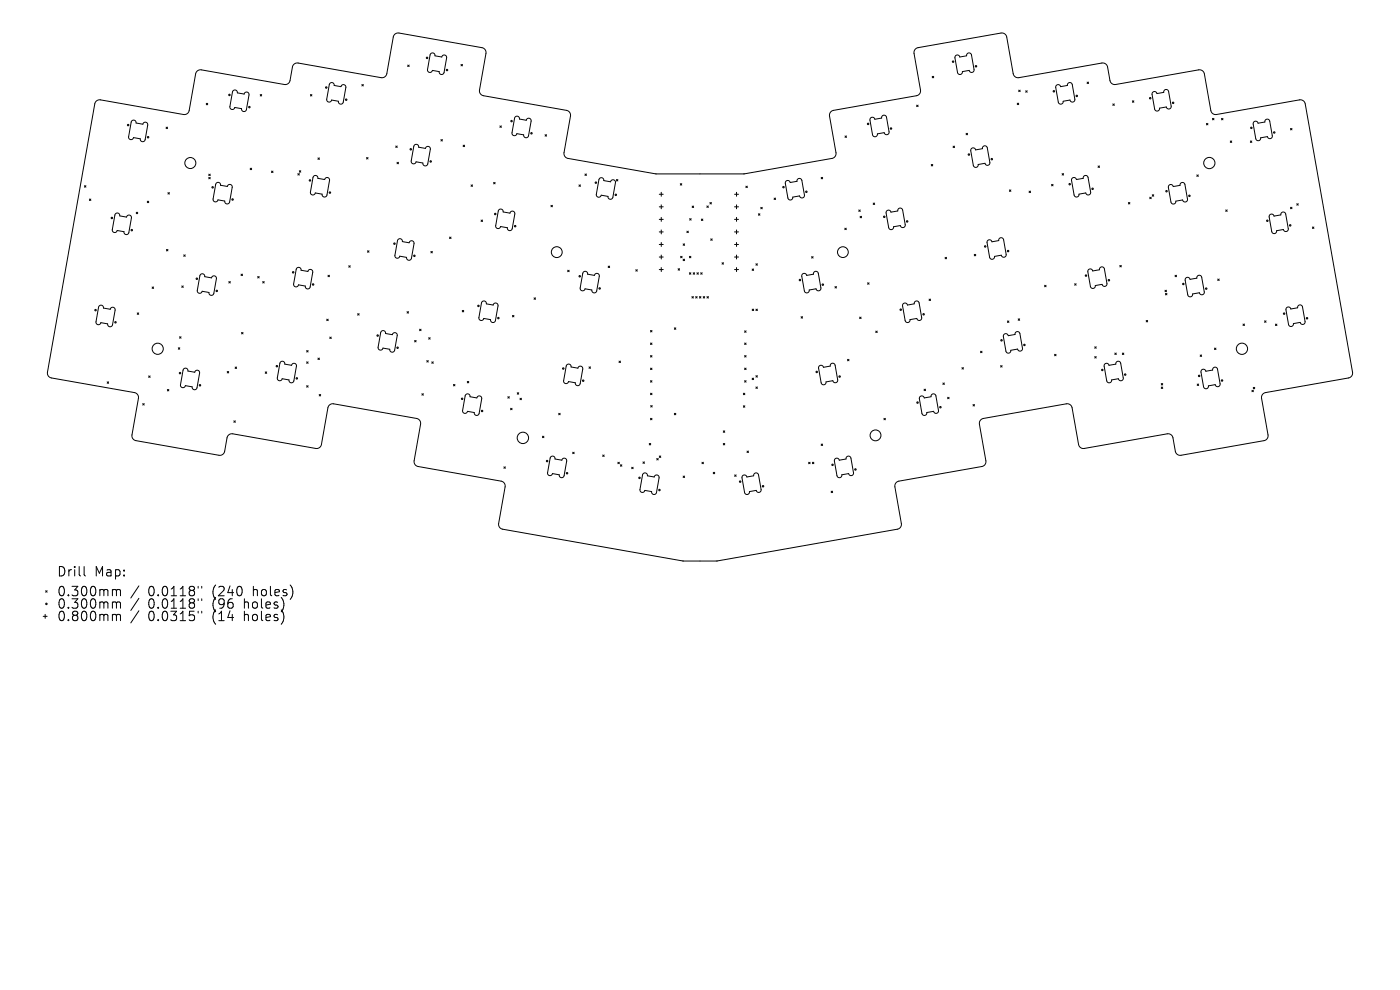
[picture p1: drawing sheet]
<svg xmlns="http://www.w3.org/2000/svg" width="297mm" height="210mm" viewBox="0 0 297 210" stroke-linecap="round" stroke-linejoin="round" font-family="sans-serif">
<defs><g id="words">
<g font-size="2.8">
<text x="12" y="122.6">Drill</text>
<text x="20" y="122.6">Map:</text>
<text x="12" y="126.8">0.300mm</text>
<text x="12" y="129.4">0.300mm</text>
<text x="31.4" y="126.8">0.0118&quot;</text>
<text x="31.4" y="129.4">0.0118&quot;</text>
<text x="45.2" y="126.8">(240</text>
<text x="45.2" y="129.4">(96</text>
<text x="52" y="129.4">holes)</text>
<text x="53.9" y="126.8">holes)</text>
<text x="12" y="132">0.800mm</text>
<text x="31.4" y="132">0.0315&quot;</text>
<text x="45.2" y="132">(14</text>
<text x="52" y="132">holes)</text>
</g>
</g></defs>
<g fill="none" stroke="#000" stroke-width=".21">
<path d="M49.5 19.2l.5-.1 .3 .2v.4l1.5 .3 .4-.5 .6 .3v.3l-.5 3.1-.3 .4h-.5l-.3-.5-1.4-.3-.2 .3-.3 .1-.5-.2v-.4zM70 17.7l.5-.2 .3 .3 .1 .3 1.4 .3 .5-.4 .5 .2 .1 .4-.6 3.1-.2 .3h-.6l-.2-.5-1.5-.3-.1 .3-.4 .2-.4-.3-.1-.4zM76.8 17.9l.3 .3M77.1 17.9l-.3 .3M86.5 13.8l.3 .3M86.8 13.8l-.3 .3M91.4 11.4l.5-.2 .3 .2 .1 .4 1.4 .3 .4-.4 .6 .2 .1 .4-.6 3.1-.2 .3h-.6l-.2-.5-1.5-.3-.2 .3-.3 .2-.4-.3-.1-.3zM97.8 13.7l.3 .3M98.1 13.7l-.3 .3M197.8 16.2l.3 .3M198.1 16.2l-.3 .3M202.7 11.8l.6-.1 .3 .4 1.5-.3v-.3l.3-.2h.5l.2 .4 .5 3.1-.1 .4-.5 .2-.4-.5-1.4 .3-.1 .3-.3 .3-.5-.1-.2-.3-.5-3.1z"/>
<path d="M216.1 19.1l.3 .3M216.4 19.1l-.3 .3M217.6 19.3l.3 .3M217.9 19.3l-.3 .3M224.1 18.1l.6-.1 .3 .4 1.4-.3 .1-.3 .3-.3 .5 .1 .2 .3 .5 3.1-.1 .5-.5 .1-.4-.4-1.5 .3v.3l-.3 .3-.5-.1-.2-.3-.5-3.1zM230.6 17.4l.3 .3M230.9 17.4l-.3 .3M244.5 19.6l.6-.2 .3 .4 1.5-.2v-.4l.3-.2 .5 .1 .2 .3 .6 3.1-.2 .4-.5 .2-.4-.4-1.4 .2-.1 .4-.3 .2-.5-.1-.1-.3-.6-3.1zM17.9 39.4l.3 .3M18.2 39.4l-.3 .3M20.4 21.5l.5-.3h.4l17.6 3.1a1.05 1.05 0 0 0 1.2-.9l1.4-7.8a1.05 1.05 0 0 1 1.2-.8l17.7 3.1a1.05 1.05 0 0 0 1.1-.8l.6-3a1.05 1.05 0 0 1 1.1-.7l17.7 3.1a1.05 1.05 0 0 0 1.2-.9l1.3-7.8a1.05 1.05 0 0 1 1.2-.8l17.6 3.1a1.05 1.05 0 0 1 .9 1.2l-1.4 7.9a1.05 1.05 0 0 0 .9 1.1l17.6 3.1a1.05 1.05 0 0 1 .8 1.2l-1.4 7.9a1.05 1.05 0 0 0 .9 1.1l18.6 3.3h18.7l18.8-3.3a1.05 1.05 0 0 0 .7-1.2l-1.3-7.9a1.05 1.05 0 0 1 .8-1.1l17.7-3.1a1.05 1.05 0 0 0 .8-1.2l-1.4-7.9a1.05 1.05 0 0 1 .9-1.1l17.6-3.1a1.05 1.05 0 0 1 1.2 .9l1.4 7.8a1.05 1.05 0 0 0 1.2 .8l17.6-3.1a1.05 1.05 0 0 1 1.2 .8l.5 3a1.05 1.05 0 0 0 1.2 .7l17.7-3.1a1.04 1.04 0 0 1 1.1 .9l1.4 7.8a1.05 1.05 0 0 0 1.2 .8l17.6-3.1a1.05 1.05 0 0 1 1.2 .8l10 57a1.05 1.05 0 0 1-.8 1.2l-17.7 3.1a1.05 1.05 0 0 0-.8 1.2l1.4 7.9a1.05 1.05 0 0 1-.8 1.1l-17.6 3.1a1.05 1.05 0 0 1-1.3-.9l-.5-2.9a1.05 1.05 0 0 0-1.2-.8l-17.6 3.1a1.05 1.05 0 0 1-1.2-.8l-1.4-7.9a1.05 1.05 0 0 0-1.2-.7l-17.7 3.1a1.05 1.05 0 0 0-.7 1.2l1.3 7.7a1.05 1.05 0 0 1-.8 1.3l-17.7 3.1a1.05 1.05 0 0 0-.8 1.2l1.4 7.8a1.05 1.05 0 0 1-.8 1.2l-38.2 6.7h-7.2l-38.4-6.7a1.05 1.05 0 0 1-.8-1.3l1.4-7.8a1.05 1.05 0 0 0-.9-1.1l-17.7-3.2a1.05 1.05 0 0 1-.7-1.2l1.3-7.8a1.05 1.05 0 0 0-.8-1.1l-17.7-3.2a1.05 1.05 0 0 0-1.1 .9l-1.4 7.8a1.05 1.05 0 0 1-1.2 .8l-17.7-3.1a1.05 1.05 0 0 0-1.1 .9l-.6 2.9a1.05 1.05 0 0 1-1.2 .8l-17.6-3.1a1.05 1.05 0 0 1-.8-1.2l1.4-7.9a1.05 1.05 0 0 0-.9-1.1l-17.7-3.1a1.05 1.05 0 0 1-.7-1.2l10-57zM28 25.6l.5-.1 .3 .2 .1 .4 1.4 .2 .4-.4 .6 .3v.3l-.5 3.1-.3 .4h-.5l-.2-.6-1.5-.2-.2 .3-.3 .1-.5-.2v-.4z"/>
<path d="M35.2 27l.4 .3M35.6 27l-.4 .3M43.8 21.9l.3 .3M44.1 21.9l-.3 .3M44.3 36.9l.3 .4M44.3 37.6l.3 .3M44.6 36.9l-.3 .4M44.6 37.6l-.3 .3M45.9 38.8l.5-.1 .3 .2 .1 .4 1.4 .3 .5-.5 .5 .3 .1 .3-.6 3.1-.2 .4h-.6l-.2-.5-1.5-.3-.1 .3-.4 .1-.4-.2-.1-.4zM53.1 35.7l.3 .3M53.4 35.7l-.3 .3M55.2 20.1l.3 .3"/>
<path d="M55.5 20.1l-.3 .3M57.6 36.3l.3 .3M57.9 36.3l-.3 .3M63.2 36.8l.3 .3M63.5 36.2l.3 .3M63.5 36.8l-.3 .3M63.8 36.2l-.3 .3M65.9 20.1l.3 .3M66.2 20.1l-.3 .3M66.5 37.4l.6-.2 .3 .3v.3l1.5 .3 .4-.4 .5 .2 .1 .4-.5 3.1-.3 .3h-.6l-.2-.5-1.4-.3-.2 .3-.3 .2-.5-.3v-.4zM67.4 33.5l.4 .3M67.8 33.5l-.4 .3"/>
<path d="M77.8 33.4l.3 .3M78.1 33.4l-.3 .3M84 31l.3 .3M84.2 34.4l.3 .3M84.3 31l-.3 .3M84.5 34.4l-.3 .3M87.9 30.8l.5-.2 .4 .3v.3l1.5 .3 .4-.4 .5 .2 .1 .4-.6 3.1-.2 .3h-.6l-.2-.5-1.4-.3-.2 .3-.3 .2-.5-.3-.1-.4zM93.5 29.6l.4 .3M93.9 29.6l-.4 .3M98.3 30.8l.3 .3M98.6 30.8l-.3 .3M99.9 39.2l.3 .3"/>
<path d="M100.2 39.2l-.3 .3M104.7 38.7l.3 .3M105 38.7l-.3 .3M106.1 26.7l.3 .3M106.4 26.7l-.3 .3M109.3 24.8l.5-.1 .3 .2 .1 .4 1.4 .2 .5-.4 .5 .2 .1 .4-.6 3.1-.2 .4-.6-.1-.2-.5-1.4-.2-.2 .3-.4 .1-.4-.3-.1-.3zM115.6 28.6l.4 .3M116 28.6l-.4 .3M122.8 39.2l.3 .3M123.1 39.2l-.3 .3M124.1 36.9l.3 .3M124.4 36.9l-.3 .3"/>
<path d="M127.2 37.8l.5-.1 .3 .3 .1 .3 1.4 .3 .5-.5 .5 .3 .1 .3-.6 3.1-.2 .4h-.6l-.2-.5-1.5-.3-.1 .3-.4 .1-.4-.2-.1-.4zM130.8 38.1l.3 .3M131.1 38.1l-.3 .3M144.3 39l.3 .3M144.6 39l-.3 .3M158.2 39.5l.3 .3M158.5 39.5l-.3 .3M166.7 38.4l.6-.1 .3 .4 1.5-.2v-.4l.3-.2 .5 .1 .2 .3 .6 3.1-.2 .4-.5 .2-.4-.4-1.4 .2-.1 .4-.3 .2-.5-.1-.2-.3-.5-3.1zM174.2 37.6l.3 .3M174.5 37.6l-.3 .3M179.3 28.8l.3 .4M179.6 28.8l-.3 .4"/>
<path d="M184.7 25l.6-.1 .3 .4 1.4-.3 .1-.3 .3-.2 .5 .1 .2 .3 .5 3.1-.1 .4-.5 .2-.4-.5-1.5 .3v.3l-.3 .3-.5-.1-.2-.3-.5-3.1zM194.5 22.3l.3 .3M194.8 22.3l-.3 .3M197.6 34.9l.3 .3M197.9 34.9l-.3 .3M202.2 31l.3 .3M202.5 31l-.3 .3M204.9 28.3l.4 .3M205.3 28.3l-.4 .3M206.1 31.5l.5-.1 .4 .4 1.4-.3 .1-.3 .3-.2 .5 .1 .1 .3 .6 3.1-.1 .4-.6 .2-.3-.5-1.5 .3v.3l-.3 .3-.5-.1-.2-.3-.6-3.1zM215.8 21.9l.3 .3M216.1 21.9l-.3 .3"/>
<path d="M223.1 39.1l.3 .3M223.4 39.1l-.3 .3M225.3 36.8l.3 .3M225.6 36.8l-.3 .3M227.5 37.8l.5-.1 .4 .4 1.4-.3 .1-.3 .2-.3 .6 .1 .1 .4 .6 3-.1 .5-.6 .1-.4-.4-1.4 .3-.1 .3-.2 .3-.6-.1-.1-.3-.6-3.1zM232.9 35.2l.4 .3M233.3 35.2l-.4 .3M236.1 22l.3 .4M236.4 22l-.3 .4M240.2 21.4l.3 .3M240.5 21.4l-.3 .3M248 39.3l.5-.1 .4 .4 1.4-.3 .1-.3 .3-.3 .5 .1 .2 .3 .5 3.1-.1 .5-.5 .1-.4-.4-1.5 .3v.3l-.3 .3-.5-.1-.2-.3-.5-3.1z"/>
<path d="M253.9 37.1l.3 .3M254.2 37.1l-.3 .3M255.9 26.2l.4 .3M256.3 26.2l-.4 .3M257.2 25.1l.3 .3M257.5 25.1l-.3 .3M259.1 25.1l.3 .3M259.4 25.1l-.3 .3M261 29.9l.3 .3M261.3 29.9l-.3 .3M265.3 29.9l.3 .3M265.6 29.9l-.3 .3"/>
<path d="M266 25.9l.5-.2 .4 .4 1.4-.2 .1-.4 .3-.2 .5 .1 .7 3.4-.1 .4-.5 .2-.4-.4-1.5 .2v.4l-.3 .2-.5-.1-.2-.2-.5-3.2zM273.8 27.2l.3 .4M274.1 27.2l-.3 .4M19 42.2l.3 .3M19.3 42.2l-.3 .3M24.5 45.3l.5-.1 .3 .2 .1 .4 1.4 .3 .5-.5 .5 .3 .1 .3-.6 3.1-.2 .4h-.6l-.2-.6-1.4-.2-.2 .3-.4 .1-.4-.2-.1-.4zM28.9 45l.3 .3M29.2 45l-.3 .3M31.2 42.7l.4 .3M31.6 42.7l-.4 .3M35.3 52.9l.3 .3M35.6 52.9l-.3 .3"/>
<path d="M35.6 40.9l.3 .3M35.9 40.9l-.3 .3M39 54.1l.3 .3M39.3 54.1l-.3 .3M42.5 58.2l.5-.1 .4 .2v.4l1.5 .2 .4-.4 .5 .3 .1 .3-.5 3.1-.3 .4h-.6l-.2-.6-1.4-.2-.2 .3-.3 .1-.5-.2v-.4zM48.5 59.7l.4 .3M48.9 59.7l-.4 .3M51.1 58.2l.4 .3M51.5 58.2l-.4 .3M54.7 58.7l.3 .3M55 58.7l-.3 .3M55.7 59.7l.4 .3"/>
<path d="M56.1 59.7l-.4 .3M63 56.9l.5-.2 .3 .3 .1 .3 1.4 .3 .4-.4 .6 .2v.4l-.5 3.1-.3 .3h-.5l-.2-.5-1.5-.3-.2 .3-.3 .2-.4-.3-.1-.4zM69.6 58.4l.3 .3M69.9 58.4l-.3 .3M74 56.4l.3 .3M74.3 56.4l-.3 .3M78 53.2l.3 .3M78.3 53.2l-.3 .3M84.5 50.8l.5-.1 .3 .2 .1 .3 1.4 .3 .4-.4 .6 .2v.4l-.5 3.1-.3 .3h-.5l-.2-.5-1.5-.3-.2 .4-.3 .1-.5-.3v-.3zM91.4 53.3l.3 .3M91.7 53.3l-.3 .3M95.4 50.3l.3 .3"/>
<path d="M95.7 50.3l-.3 .3M102.1 46.7l.3 .3M102.4 46.7l-.3 .3M105.9 44.5l.5-.1 .3 .2v.4l1.5 .2 .4-.4 .6 .2v.4l-.5 3.1-.3 .4-.5-.1-.3-.5-1.4-.2-.2 .3-.3 .1-.5-.3v-.3zM116.9 43.6l.3 .3M117.2 43.6l-.3 .3M120.4 57.3l.3 .3M120.7 57.3l-.3 .3M123.8 57.7l.5-.1 .3 .2 .1 .4 1.4 .2 .4-.4 .6 .2v.4l-.5 3.1-.3 .4-.5-.1-.2-.5-1.5-.2-.2 .3-.3 .1-.5-.3v-.3zM129 56.5l.3 .3M129.3 56.5l-.3 .3M134.9 57.2l.3 .3"/>
<path d="M135.2 57.2l-.3 .3M139.9 41.2h.8M139.9 43.9h.8M139.9 46.5h.8M139.9 49.2h.8M139.9 51.9h.8M139.9 54.5h.8M139.9 57.2h.8M140.3 40.8v.8M140.3 43.5v.8M140.3 46.1v.9M140.3 48.8v.8"/>
<path d="M140.3 51.4v.9M140.3 54.1v.8M140.3 56.8v.8M143.9 57l.3 .3M144.2 57l-.3 .3M144.4 54.4l.3 .3M144.7 54.4l-.3 .3M144.9 51.7l.3 .3M144.9 55l.3 .3M145.2 51.7l-.3 .3M145.2 55l-.3 .3M145.7 49l.3 .3"/>
<path d="M146 49l-.3 .3M146.3 54.4l.3 .3M146.3 57.9l.3 .3M146.3 46.4l.3 .3M146.6 54.4l-.3 .3M146.6 57.9l-.3 .3M146.6 46.4l-.3 .3M146.8 43.7l.4 .3M147.1 57.9l.3 .3M147.2 43.7l-.4 .3M147.4 57.9l-.3 .3M147.8 57.9l.4 .3"/>
<path d="M148.2 57.9l-.4 .3M148.6 57.9l.4 .3M148.8 46.5l.3 .3M149 57.9l-.4 .3M149.1 46.5l-.3 .3M150 43.7l.3 .3M150.3 43.7l-.3 .3M150.6 43l.3 .3M150.8 50.7l.3 .3M150.9 43l-.3 .3M151.1 50.7l-.3 .3M153.2 55.7l.3 .3"/>
<path d="M153.5 55.7l-.3 .3M155.8 41.2h.9M155.8 43.9h.9M155.8 46.5h.9M155.8 49.2h.9M155.8 51.9h.9M155.8 54.5h.9M155.8 57.2h.9M156.3 40.8v.8M156.3 43.5v.8M156.3 46.1v.9M156.3 48.8v.8"/>
<path d="M156.3 51.4v.9M156.3 54.1v.8M156.3 56.8v.8M159.6 57.1l.3 .3M159.9 57.1l-.3 .3M160.4 55.9l.3 .4M160.7 55.9l-.3 .4M160.9 45.3l.3 .4M161.2 45.3l-.3 .4M161.4 44l.3 .3M161.7 44l-.3 .3M164.2 42l.3 .3"/>
<path d="M164.5 42l-.3 .3M170.2 58.1l.6-.1 .3 .4 1.5-.2v-.4l.3-.2 .5 .1 .2 .3 .5 3.1-.1 .4-.5 .2-.4-.4-1.4 .2-.1 .4-.3 .2-.5-.1-.2-.3-.5-3.1zM172.2 54.4l.3 .3M172.5 54.4l-.3 .3M179.2 48.4l.3 .3M179.5 48.4l-.3 .3M182.2 44.5l.3 .4M182.5 45.9l.3 .3M182.5 44.5l-.3 .4M182.8 45.9l-.3 .3M184.1 60l.3 .3M184.4 60l-.3 .3"/>
<path d="M185.2 43.1l.4 .3M185.6 43.1l-.4 .3M188.1 44.7l.5-.1 .4 .4 1.5-.3v-.3l.3-.2 .5 .1 .2 .3 .5 3.1-.1 .4-.5 .2-.4-.5-1.4 .3-.1 .4-.3 .2-.5-.1-.2-.3-.5-3.1zM200.5 54.6l.3 .3M200.8 54.6l-.3 .3M206.7 54l.3 .3M207 54l-.3 .3M209.5 51l.6-.1 .3 .4 1.5-.3v-.3l.3-.2h.5l.2 .4 .6 3.1-.2 .4-.5 .2-.4-.5-1.4 .3-.1 .3-.3 .3-.5-.1-.2-.3-.5-3.1zM214.1 40.3l.4 .3M214.5 40.3l-.4 .3M218.3 40.5l.3 .4M218.6 40.5l-.3 .4"/>
<path d="M230.9 57.2l.5-.1 .4 .4 1.5-.3v-.3l.3-.3 .5 .1 .2 .3 .5 3.1-.1 .5-.5 .1-.4-.4-1.4 .3-.1 .3-.3 .3-.5-.1-.2-.3-.5-3.1zM237.6 56.3l.3 .3M237.9 56.3l-.3 .3M239.4 43l.3 .3M239.7 43l-.3 .3M243.9 41.8l.3 .4M244.2 41.8l-.3 .4M244.4 41.3l.4 .3M244.8 41.3l-.4 .3M249.3 58.4l.3 .3M249.6 58.4l-.3 .3M251.6 59l.5-.1 .4 .4 1.4-.3 .1-.3 .2-.3 .6 .1 .1 .3 .6 3.1-.1 .4-.6 .2-.3-.4-1.5 .3-.1 .3-.2 .2-.5-.1-.2-.3-.6-3.1z"/>
<path d="M258.3 59.2l.3 .3M258.6 59.2l-.3 .3M260 44.5l.3 .3M260.3 44.5l-.3 .3M269.4 45.6l.5-.2 .4 .4 1.4-.2 .1-.4 .3-.2 .5 .1 .1 .3 .6 3.1-.1 .4-.6 .2-.3-.4-1.5 .2v.4l-.4 .2-.5-.1-.7-3.4zM273.8 44l.3 .3M274.1 44l-.3 .3M275.1 43.2l.3 .3M275.4 43.2l-.3 .3M278.4 48.2l.3 .3M278.7 48.2l-.3 .3M21.1 64.9l.5-.1 .3 .2v.4l1.5 .2 .4-.4 .6 .2v.4l-.5 3.1-.3 .3h-.5l-.3-.5-1.4-.3-.2 .4-.3 .1-.5-.3v-.3z"/>
<path d="M29.1 66.4l.3 .3M29.4 66.4l-.3 .3M31.5 79.7l.4 .4M31.9 79.7l-.4 .4M32.3 60.9l.3 .3M32.6 60.9l-.3 .3M37.8 73.8l.3 .3M38.1 71.4l.3 .3M38.1 73.8l-.3 .3M38.4 71.4l-.3 .3M38.6 60.7l.3 .3M38.9 60.7l-.3 .3"/>
<path d="M39 78.2l.5-.1 .3 .3 .1 .3 1.4 .3 .4-.5 .6 .3v.3l-.5 3.1-.3 .4h-.5l-.2-.5-1.5-.3-.2 .3-.3 .1-.4-.2-.1-.4zM48.2 78.8l.3 .3M48.5 78.8l-.3 .3M49.9 77.9l.3 .3M50.2 77.9l-.3 .3M51.2 70.5l.4 .3M51.6 70.5l-.4 .3M56.3 78.9l.3 .3M56.6 78.9l-.3 .3M59.5 76.8l.5-.2 .3 .3 .1 .3 1.5 .3 .4-.4 .5 .2 .1 .4-.6 3.1-.2 .3h-.6l-.2-.5-1.4-.3-.2 .3-.4 .2-.4-.3-.1-.3zM65.1 74.4l.3 .3M65.1 76.8l.3 .3"/>
<path d="M65.4 74.4l-.3 .3M65.4 76.8l-.3 .3M67.4 76l.4 .3M67.8 76l-.4 .3M69.3 67.7l.3 .3M69.6 67.7l-.3 .3M70 71.5l.3 .3M70.3 71.5l-.3 .3M75.9 66.5l.3 .4M76.2 66.5l-.3 .4M80.9 70.3l.5-.2 .3 .3 .1 .3 1.4 .3 .5-.4 .5 .2 .1 .4-.6 3.1-.2 .3h-.6l-.2-.5-1.5-.3-.1 .4-.4 .1-.4-.3-.1-.3zM86.4 66.1l.3 .3"/>
<path d="M86.7 66.1l-.3 .3M88 72.2l.3 .3M88.3 72.2l-.3 .3M89 69.8l.3 .4M89.3 69.8l-.3 .4M90.5 76.5l.4 .3M90.9 76.5l-.4 .3M90.9 71.6l.4 .3M91.3 71.6l-.4 .3M91.6 76.8l.3 .3M91.9 76.8l-.3 .3M98.1 65.8l.3 .4"/>
<path d="M98.4 65.8l-.3 .4M102.3 64l.5-.1 .3 .2 .1 .4 1.4 .2 .4-.4 .6 .2 .1 .4-.6 3.1-.2 .4-.6-.1-.2-.5-1.5-.2-.2 .3-.3 .1-.4-.3-.1-.3zM108.7 66.9l.3 .3M109 66.9l-.3 .3M113.3 63.2l.3 .3M113.6 63.2l-.3 .3M120.3 77.4l.5-.2 .3 .3 .1 .3 1.4 .3 .4-.4 .6 .2v.4l-.5 3.1-.3 .3h-.5l-.3-.5-1.4-.3-.2 .4-.3 .1-.5-.3v-.3zM125 77.8l.3 .3M125.3 77.8l-.3 .3M131.3 76.6l.3 .3M131.6 76.6l-.3 .3M138 70.1l.3 .3"/>
<path d="M138 72.8l.3 .3M138 75.4l.3 .3M138 78.1l.3 .3M138.3 70.1l-.3 .3M138.3 72.8l-.3 .3M138.3 75.4l-.3 .3M138.3 78.1l-.3 .3M143.1 69.5l.3 .4M143.4 69.5l-.3 .4M146.8 62.9l.3 .3M147.1 62.9l-.3 .3M147.6 62.9l.3 .3"/>
<path d="M147.9 62.9l-.3 .3M148.4 62.9l.3 .3M148.7 62.9l-.3 .3M149.2 62.9l.3 .3M149.5 62.9l-.3 .3M150 62.9l.3 .3M150.3 62.9l-.3 .3M158 70.2l.3 .3M158 72.8l.3 .3M158 75.4l.3 .3M158 78.1l.3 .3M158.3 72.8l-.3 .3"/>
<path d="M158.3 70.2l-.3 .3M158.3 75.4l-.3 .3M158.3 78.1l-.3 .3M159.6 65.6l.3 .3M159.9 65.6l-.3 .3M160.4 65.6l.3 .3M160.4 79.7l.3 .3M160.7 65.6l-.3 .3M160.7 79.7l-.3 .3M169.9 67.2l.4 .3M170.3 67.2l-.4 .3M173.8 77.6l.6-.1 .3 .4 1.4-.2 .1-.4 .3-.2 .5 .1 .2 .3 .5 3.1-.1 .4-.5 .2-.4-.4-1.5 .2v.4l-.3 .2-.5-.1-.2-.3-.5-3.1z"/>
<path d="M177.1 60.8l.3 .3M177.4 60.8l-.3 .3M179.8 76.2l.3 .3M180.1 76.2l-.3 .3M182.4 67.3l.3 .3M182.7 67.3l-.3 .3M185.8 70.2l.3 .4M186.1 70.2l-.3 .4M191.6 64.4l.6-.1 .3 .4 1.5-.2v-.4l.3-.2 .5 .1 .2 .3 .5 3.1-.1 .4-.5 .2-.4-.4-1.4 .2-.1 .4-.3 .2-.5-.1-.2-.3-.5-3.1zM197.1 63.4l.3 .4M197.4 63.4l-.3 .4M204.1 78l.3 .3"/>
<path d="M204.4 78l-.3 .3M208 74.5l.3 .3M208.3 74.5l-.3 .3M212.3 77.6l.3 .3M212.6 77.6l-.3 .3M213 70.9l.5-.1 .4 .4 1.4-.2 .1-.4 .3-.2 .5 .1 .2 .3 .5 3.1-.1 .4-.5 .2-.4-.5-1.5 .3v.4l-.3 .2-.5-.1-.2-.3-.5-3.1zM213.7 68.1l.3 .3M214 68.1l-.3 .3M216 67.6l.3 .4M216.3 67.6l-.3 .4M221.6 60.5l.3 .3M221.9 60.5l-.3 .3"/>
<path d="M223.7 75.2l.3 .3M224 75.2l-.3 .3M228 60.2l.3 .3M228.3 60.2l-.3 .3M232.2 73.6l.4 .3M232.2 75.6l.4 .4M232.6 73.6l-.4 .3M232.6 75.6l-.4 .4M234.4 77.2l.5-.1 .4 .4 1.4-.3 .1-.3 .3-.2h.5l.1 .4 .6 3.1-.1 .4-.6 .2-.3-.5-1.5 .3v.3l-.3 .3-.5-.1-.2-.3-.6-3.1zM236.5 74.9l.3 .3M236.8 74.9l-.3 .3M238.1 74.9l.3 .3"/>
<path d="M238.4 74.9l-.3 .3M243.2 68l.3 .3M243.5 68l-.3 .3M247.1 61.6l.4 .3M247.2 62.2l.4 .4M247.5 61.6l-.4 .3M247.6 62.2l-.4 .4M254.6 75.3l.3 .3M254.9 75.3l-.3 .3M254.9 78.5l.5-.2 .4 .5 1.5-.3v-.4l.3-.2 .5 .1 .2 .3 .5 3.1-.1 .4-.5 .2-.4-.4-1.4 .3-.1 .3-.3 .2-.5-.1-.2-.2-.5-3.2zM257.6 73.8l.4 .4M258 73.8l-.4 .4"/>
<path d="M263.7 68.7l.3 .4M264 68.7l-.3 .4M268.3 68.1l.3 .3M268.6 68.1l-.3 .3M270.6 68.8l.3 .3M270.9 68.8l-.3 .3M273 65.3l.5-.2 .3 .4 1.5-.2v-.4l.3-.2 .5 .1 .2 .3 .6 3.1-.2 .4-.5 .2-.4-.4-1.4 .2-.1 .4-.3 .2-.5-.1-.7-3.4zM22.7 81l.3 .3M23 81l-.3 .3M30.3 85.6l.3 .3M30.6 85.6l-.3 .3M35.5 82.6l.3 .3"/>
<path d="M35.8 82.6l-.3 .3M49.6 89.3l.3 .3M49.9 89.3l-.3 .3M65.1 81.8l.3 .3M65.4 81.8l-.3 .3M67.7 83.7l.3 .3M68 83.7l-.3 .3M89.5 83.5l.3 .3M89.8 83.5l-.3 .3M96.2 81.5l.3 .4M96.5 81.5l-.3 .4M98.8 83.7l.5-.1 .3 .2 .1 .4 1.5 .2 .4-.4 .5 .2 .1 .4-.6 3.1-.2 .4-.6-.1-.2-.5-1.4-.2-.2 .3-.3 .1-.5-.3-.1-.3z"/>
<path d="M99.1 80.9l.3 .3M99.4 80.9l-.3 .3M106.9 99l.3 .3M107.2 99l-.3 .3M107.7 84.1l.4 .4M108.1 84.1l-.4 .4M108.3 86.6l.3 .3M108.6 86.6l-.3 .3M109.7 83.3l.3 .3M110 83.3l-.3 .3M110.3 84.5l.3 .3M110.6 84.5l-.3 .3"/>
<path d="M115.1 92.5l.3 .3M115.4 92.5l-.3 .3M116.9 96.9l.5-.1 .3 .2v.4l1.5 .2 .4-.4 .6 .2v.4l-.5 3.1-.3 .4-.5-.1-.3-.5-1.4-.2-.2 .3-.3 .1-.5-.3v-.3zM118.5 87.7l.3 .3M118.8 87.7l-.3 .3M121.5 95.9l.3 .3M121.8 95.9l-.3 .3M127.9 96.5l.3 .3M128.2 96.5l-.3 .3M131.1 98.1l.3 .3M131.4 98.1l-.3 .3M131.6 98.6l.3 .3"/>
<path d="M131.9 98.6l-.3 .3M134 99.1l.3 .3M134.3 99.1l-.3 .3M136.4 98l.3 .3M136.7 98l-.3 .3M137.7 94.1l.3 .3M138 80.8l.3 .3M138 83.4l.3 .3M138 88.7l.3 .4M138 86l.4 .3M138 94.1l-.3 .3M138.3 80.8l-.3 .3"/>
<path d="M138.3 83.4l-.3 .3M138.3 88.7l-.3 .4M138.4 86l-.4 .3M139.3 97.3l.3 .3M139.6 97.3l-.3 .3M139.9 96.7l.3 .3M140.2 96.7l-.3 .3M143.1 87.7l.3 .3M143.4 87.7l-.3 .3M148.9 98.1l.3 .3M149.2 98.1l-.3 .3M153.4 91.4l.4 .3"/>
<path d="M153.4 94.1l.4 .3M153.8 91.4l-.4 .3M153.8 94.1l-.4 .3M157.7 83.4l.3 .3M157.7 86.1l.3 .3M158 80.8l.3 .3M158 83.4l-.3 .3M158 86.1l-.3 .3M158.3 80.8l-.3 .3M158.5 95.7l.3 .3M158.8 95.7l-.3 .3M159.6 80.2l.3 .3"/>
<path d="M159.9 80.2l-.3 .3M160.4 82.1l.3 .3M160.7 82.1l-.3 .3M171.5 98.1l.4 .3M171.9 98.1l-.4 .3M172.3 98.1l.4 .3M172.7 98.1l-.4 .3M174.2 94.2l.3 .3M174.5 94.2l-.3 .3M177.2 97.3l.5-.1 .3 .4 1.5-.2v-.4l.3-.2 .5 .1 .2 .3 .6 3.1-.1 .4-.6 .2-.4-.4-1.4 .2-.1 .4-.2 .2-.6-.1-.1-.3-.6-3.1zM187.5 88.7l.3 .4M187.8 88.7l-.3 .4"/>
<path d="M195.2 84.1l.5-.1 .4 .4 1.4-.2 .1-.4 .3-.2 .5 .1 .1 .3 .6 3.1-.1 .4-.6 .2-.3-.4-1.5 .2v.4l-.3 .2-.5-.1-.2-.3-.6-3.1zM196 82.6l.4 .3M196.4 82.6l-.4 .3M200 81.2l.3 .4M200.3 81.2l-.3 .4M201 84.3l.3 .3M201.3 84.3l-.3 .3M206.4 85.8l.3 .3M206.7 85.8l-.3 .3M246.4 81.4l.3 .3M246.4 82.1l.3 .3M246.7 81.4l-.3 .3"/>
<path d="M246.7 82.1l-.3 .3M254 81.5l.3 .3M254.3 81.5l-.3 .3M265.6 82.8l.3 .3M265.9 82.2l.3 .3M265.9 82.8l-.3 .3M266.2 82.2l-.3 .3M136.5 100.5l.5-.2 .3 .2v.4l1.5 .3 .4-.4 .6 .2v.4l-.5 3.1-.3 .3h-.5l-.3-.5-1.4-.3-.2 .3-.3 .2-.5-.3v-.4zM144.9 101l.3 .3M145.2 101l-.3 .3M151.3 100.2l.3 .3M151.6 100.2l-.3 .3"/>
<path d="M155.9 100.7l.3 .4M156.2 100.7l-.3 .4M157.6 100.9l.5-.1 .3 .4 1.5-.3v-.3l.3-.3 .5 .1 .2 .3 .6 3.1-.1 .5-.6 .1-.4-.4-1.4 .3-.1 .3-.2 .3-.6-.1-.1-.3-.6-3.1zM176.3 104.2l.3 .3M176.6 104.2l-.3 .3M9.2 130.7h.8M9.6 130.3v.9M9.7 125.3l.3 .3M10 125.3l-.3 .3M17.8 120.2v1.7l.3 .3M24.1 125h.3l.3 .3M24.1 127.7h.3l.3 .3"/>
<path d="M24.1 130.3l.5 .1 .1 .2M24.7 125.3l.3-.3 .5 .1 .1 1.3M24.7 125.3v1.1M24.7 128v1M24.7 130.6v1.1M24.7 128l.3-.3 .5 .1 .1 1.2M24.7 130.6l.3-.3 .5 .1 .1 1.3M29.5 124.3l-1.7 2.6M29.5 126.9l-1.7 2.6M29.5 129.6l-1.7 2.5M42 124.4v.4M42 127v.4"/>
<path d="M42 129.7v.3M42.8 124.4v.4M42.8 127v.4M42.8 129.7v.3"/>
<circle cx="69.2" cy="18.6" r=".16"/>
<circle cx="90.6" cy="12.3" r=".16"/>
<circle cx="94.8" cy="14.9" r=".16"/>
<circle cx="202.2" cy="13.1" r=".16"/>
<circle cx="207" cy="14.1" r=".16"/>
<circle cx="223.6" cy="19.4" r=".16"/>
<circle cx="27.2" cy="26.5" r=".16"/>
<circle cx="31.4" cy="29.1" r=".16"/>
<circle cx="40.4" cy="34.6" r="1.17"/>
<circle cx="45.1" cy="39.7" r=".16"/>
<circle cx="48.7" cy="20.1" r=".16"/>
<circle cx="52.9" cy="22.7" r=".16"/>
<circle cx="65.8" cy="38.3" r=".16"/>
<circle cx="73.4" cy="21.1" r=".16"/>
<circle cx="87.1" cy="31.7" r=".16"/>
<circle cx="91.4" cy="34.2" r=".16"/>
<circle cx="108.5" cy="25.7" r=".16"/>
<circle cx="112.8" cy="28.3" r=".16"/>
<circle cx="126.4" cy="38.7" r=".16"/>
<circle cx="166.2" cy="39.7" r=".16"/>
<circle cx="184.2" cy="26.3" r=".16"/>
<circle cx="189" cy="27.3" r=".16"/>
<circle cx="205.5" cy="32.8" r=".16"/>
<circle cx="210.4" cy="33.8" r=".16"/>
<circle cx="226.9" cy="39.1" r=".16"/>
<circle cx="228.4" cy="20.3" r=".16"/>
<circle cx="244" cy="20.8" r=".16"/>
<circle cx="248.9" cy="21.8" r=".16"/>
<circle cx="256.6" cy="34.6" r="1.19"/>
<circle cx="265.5" cy="27.1" r=".16"/>
<circle cx="270.3" cy="28.1" r=".16"/>
<circle cx="23.7" cy="46.2" r=".16"/>
<circle cx="28" cy="48.8" r=".16"/>
<circle cx="41.8" cy="59.1" r=".16"/>
<circle cx="49.3" cy="42.3" r=".16"/>
<circle cx="62.2" cy="57.8" r=".16"/>
<circle cx="70" cy="40.9" r=".16"/>
<circle cx="83.7" cy="51.7" r=".16"/>
<circle cx="87.9" cy="54.3" r=".16"/>
<circle cx="105.1" cy="45.4" r=".16"/>
<circle cx="109.3" cy="48" r=".16"/>
<circle cx="118.1" cy="53.5" r="1.15"/>
<circle cx="123" cy="58.6" r=".16"/>
<circle cx="130.6" cy="41.3" r=".16"/>
<circle cx="169.7" cy="59.4" r=".16"/>
<circle cx="171.1" cy="40.7" r=".16"/>
<circle cx="178.8" cy="53.5" r="1.14"/>
<circle cx="187.6" cy="46" r=".16"/>
<circle cx="192.4" cy="47" r=".16"/>
<circle cx="209" cy="52.3" r=".16"/>
<circle cx="213.9" cy="53.3" r=".16"/>
<circle cx="230.4" cy="58.5" r=".16"/>
<circle cx="231.8" cy="40.1" r=".16"/>
<circle cx="235.2" cy="59.4" r=".16"/>
<circle cx="247.5" cy="40.6" r=".16"/>
<circle cx="252.3" cy="41.5" r=".16"/>
<circle cx="268.9" cy="46.8" r=".16"/>
<circle cx="273.7" cy="47.8" r=".16"/>
<circle cx="20.3" cy="65.8" r=".16"/>
<circle cx="24.5" cy="68.4" r=".16"/>
<circle cx="33.5" cy="74" r="1.18"/>
<circle cx="38.2" cy="79.1" r=".16"/>
<circle cx="46" cy="61.7" r=".16"/>
<circle cx="58.7" cy="77.7" r=".16"/>
<circle cx="66.4" cy="60.3" r=".16"/>
<circle cx="80.1" cy="71.2" r=".16"/>
<circle cx="84.3" cy="73.8" r=".16"/>
<circle cx="101.5" cy="64.9" r=".16"/>
<circle cx="105.7" cy="67.5" r=".16"/>
<circle cx="119.5" cy="78.2" r=".16"/>
<circle cx="127.2" cy="61.2" r=".16"/>
<circle cx="173.3" cy="78.9" r=".16"/>
<circle cx="174.6" cy="60.4" r=".16"/>
<circle cx="178.1" cy="79.9" r=".16"/>
<circle cx="191.1" cy="65.7" r=".16"/>
<circle cx="195.9" cy="66.7" r=".16"/>
<circle cx="212.5" cy="72.2" r=".16"/>
<circle cx="217.3" cy="73.2" r=".16"/>
<circle cx="233.8" cy="78.5" r=".16"/>
<circle cx="238.7" cy="79.5" r=".16"/>
<circle cx="251" cy="60.2" r=".16"/>
<circle cx="254.4" cy="79.7" r=".16"/>
<circle cx="255.9" cy="61.2" r=".16"/>
<circle cx="263.5" cy="74" r="1.19"/>
<circle cx="272.4" cy="66.5" r=".16"/>
<circle cx="277.3" cy="67.5" r=".16"/>
<circle cx="42.4" cy="81.7" r=".16"/>
<circle cx="63" cy="80.3" r=".16"/>
<circle cx="98" cy="84.6" r=".16"/>
<circle cx="102.3" cy="87.2" r=".16"/>
<circle cx="110.9" cy="92.9" r="1.21"/>
<circle cx="116.1" cy="97.8" r=".16"/>
<circle cx="123.7" cy="80.8" r=".16"/>
<circle cx="176.6" cy="98.6" r=".16"/>
<circle cx="181.5" cy="99.6" r=".16"/>
<circle cx="185.7" cy="92.4" r="1.15"/>
<circle cx="194.6" cy="85.4" r=".16"/>
<circle cx="199.5" cy="86.4" r=".16"/>
<circle cx="259.2" cy="80.7" r=".16"/>
<circle cx="120.3" cy="100.4" r=".16"/>
<circle cx="135.7" cy="101.4" r=".16"/>
<circle cx="139.9" cy="104" r=".16"/>
<circle cx="157" cy="102.2" r=".16"/>
<circle cx="161.9" cy="103.1" r=".16"/>
<circle cx="9.8" cy="128.1" r=".16"/>
</g>
<use href="#words"/>
</svg>
